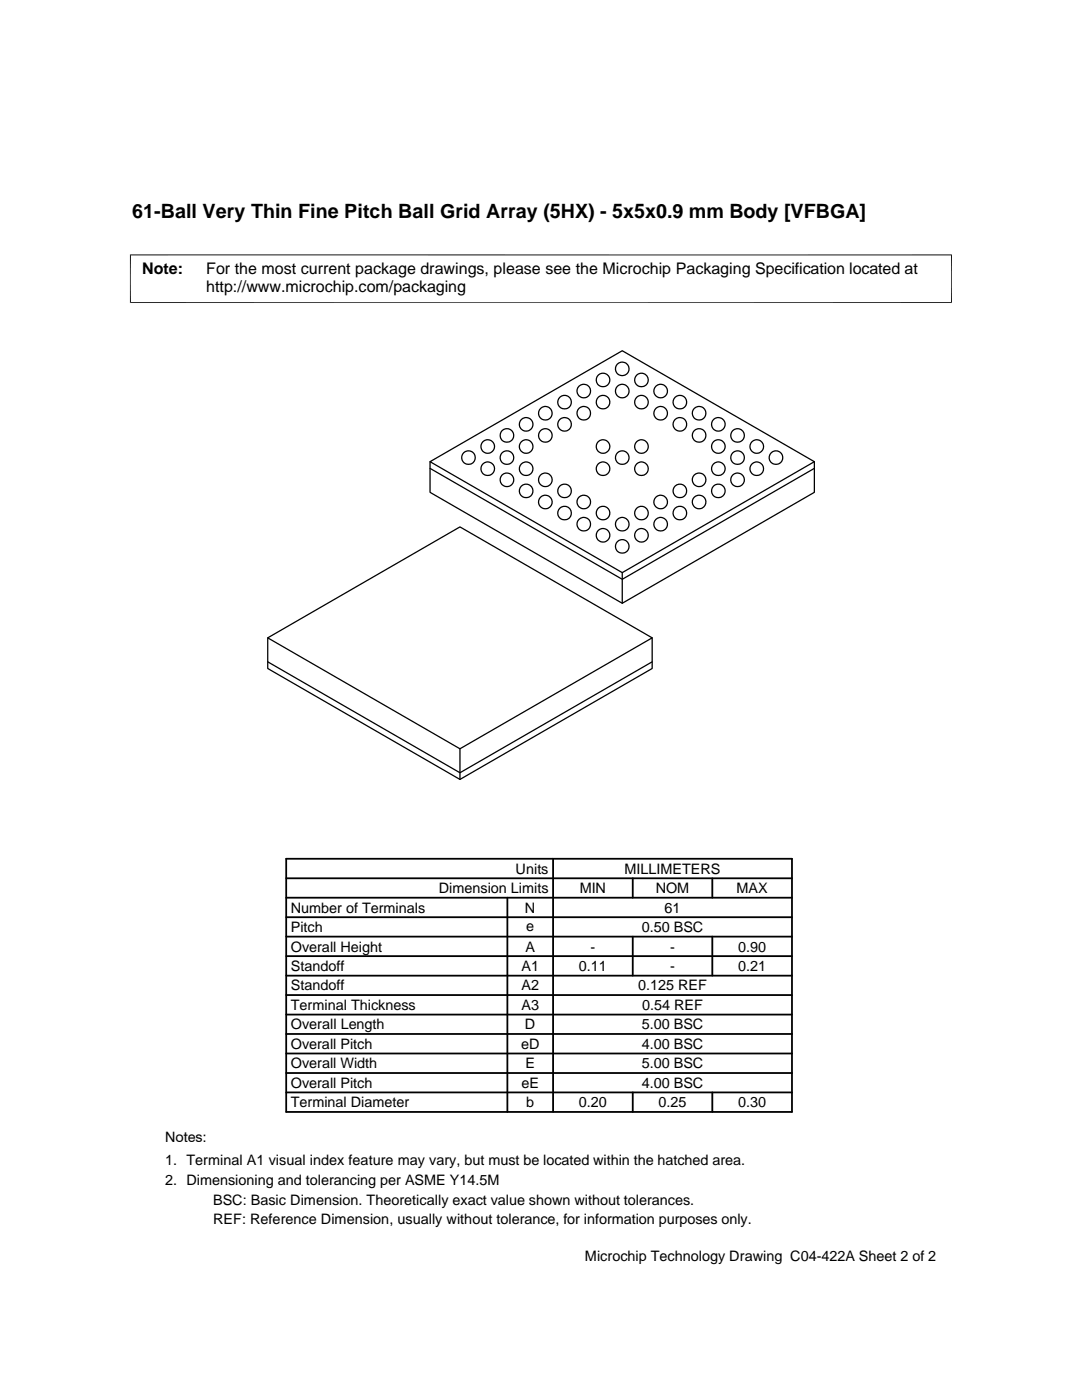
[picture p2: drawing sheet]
<svg xmlns="http://www.w3.org/2000/svg" width="216mm" height="279mm" viewBox="0 0 216 279" stroke-linecap="round" stroke-linejoin="round" font-family="sans-serif">
<defs><g id="words">
<text font-size="3.9" x="26.4" y="43.5">61-Ball Very Thin Fine Pitch Ball Grid Array (5HX) - 5x5x0.9 mm Body [VFBGA]</text>
<g font-size="3.2">
<text x="28.4" y="54.6">Note:</text>
<text x="41.1" y="58.3">http://www.microchip.com/packaging</text>
<text x="41.1" y="54.6">For the most current package drawings, please see the Microchip Packaging Specification located at</text>
</g>
<g font-size="2.9">
<text x="87.6" y="178.2">Dimension Limits</text>
<text x="102.9" y="174.4">Units</text>
<text x="115.7" y="178.2">MIN</text>
<text x="124.6" y="174.4">MILLIMETERS</text>
<text x="130.8" y="178.2">NOM</text>
<text x="147" y="178.2">MAX</text>
<text x="58" y="182.1">Number of Terminals</text>
<text x="104.8" y="182.1">N</text>
<text x="105" y="185.7">e</text>
<text x="132.6" y="182.1">61</text>
<text x="58" y="189.9">Overall Height</text>
<text x="58" y="186">Pitch</text>
<text x="104.8" y="189.9">A</text>
<text x="117.8" y="189.9">-</text>
<text x="128" y="186">0.50 BSC</text>
<text x="133.7" y="189.9">-</text>
<text x="147.3" y="189.9">0.90</text>
<text x="58" y="193.8">Standoff</text>
<text x="58" y="197.7">Standoff</text>
<text x="104" y="197.7">A2</text>
<text x="104.1" y="193.8">A1</text>
<text x="115.5" y="193.8">0.11</text>
<text x="127.3" y="197.7">0.125 REF</text>
<text x="133.7" y="193.8">-</text>
<text x="147.3" y="193.8">0.21</text>
<text x="58" y="201.6">Terminal Thickness</text>
<text x="104.1" y="201.5">A3</text>
<text x="128.1" y="201.6">0.54 REF</text>
<text x="58" y="205.4">Overall Length</text>
<text x="58" y="209.3">Overall Pitch</text>
<text x="104" y="209.3">eD</text>
<text x="104.8" y="205.4">D</text>
<text x="128" y="205.4">5.00 BSC</text>
<text x="128" y="209.3">4.00 BSC</text>
<text x="58" y="213.2">Overall Width</text>
<text x="104.8" y="213.2">E</text>
<text x="128" y="213.2">5.00 BSC</text>
<text x="58" y="221">Terminal Diameter</text>
<text x="58" y="217.1">Overall Pitch</text>
<text x="104" y="217.1">eE</text>
<text x="105" y="221">b</text>
<text x="115.5" y="221">0.20</text>
<text x="128" y="217.1">4.00 BSC</text>
<text x="131.4" y="221">0.25</text>
<text x="147.3" y="221">0.30</text>
<text x="32.9" y="228">Notes:</text>
<text x="32.9" y="232.6">1. Terminal A1 visual index feature may vary, but must be located within the hatched area.</text>
<text x="32.9" y="236.5">2. Dimensioning and tolerancing per ASME Y14.5M</text>
<text x="42.5" y="244.3">REF: Reference Dimension, usually without tolerance, for information purposes only.</text>
<text x="42.5" y="240.6">BSC: Basic Dimension. Theoretically exact value shown without tolerances.</text>
<text x="116.7" y="251.7">Microchip Technology Drawing C04-422A Sheet 2 of 2</text>
</g>
</g></defs>
<g fill="none" stroke="#000" stroke-width=".25">
<path d="M85.8 92.1v6.2l38.4 22.1 38.3-22.1v-6.2M85.8 92.1l38.4-22.1 38.3 22.1-38.3 22.2zM85.8 93.5l38.4 22.1 38.3-22.1M124.2 114.3v6.1M53.4 127.3l38.4-22.1 38.3 22.1-38.3 22.1zM53.4 127.3v6.1l38.4 22.2 38.3-22.2v-6.1M53.4 132.1l38.4 22.1 38.3-22.1M91.8 149.4v6.2"/>
<circle cx="116.5" cy="78" r="1.36"/>
<circle cx="120.3" cy="75.8" r="1.36"/>
<circle cx="124.2" cy="78" r="1.36"/>
<circle cx="124.2" cy="73.6" r="1.35"/>
<circle cx="128" cy="75.8" r="1.35"/>
<circle cx="131.8" cy="78" r="1.36"/>
<circle cx="93.5" cy="91.3" r="1.35"/>
<circle cx="97.3" cy="89.1" r="1.36"/>
<circle cx="97.3" cy="93.5" r="1.36"/>
<circle cx="101.1" cy="95.8" r="1.36"/>
<circle cx="101.2" cy="86.9" r="1.36"/>
<circle cx="101.2" cy="91.3" r="1.36"/>
<circle cx="105" cy="84.7" r="1.36"/>
<circle cx="105" cy="98" r="1.35"/>
<circle cx="105" cy="89.1" r="1.36"/>
<circle cx="105" cy="93.6" r="1.35"/>
<circle cx="108.8" cy="95.8" r="1.36"/>
<circle cx="108.8" cy="82.5" r="1.35"/>
<circle cx="108.8" cy="86.9" r="1.35"/>
<circle cx="112.6" cy="84.7" r="1.36"/>
<circle cx="112.7" cy="98" r="1.35"/>
<circle cx="112.7" cy="80.3" r="1.35"/>
<circle cx="116.5" cy="82.5" r="1.35"/>
<circle cx="120.3" cy="80.3" r="1.36"/>
<circle cx="120.3" cy="89.1" r="1.36"/>
<circle cx="120.3" cy="93.5" r="1.36"/>
<circle cx="124.2" cy="91.3" r="1.35"/>
<circle cx="128" cy="80.3" r="1.35"/>
<circle cx="128" cy="89.1" r="1.36"/>
<circle cx="128" cy="93.6" r="1.35"/>
<circle cx="131.8" cy="82.5" r="1.35"/>
<circle cx="135.7" cy="84.7" r="1.36"/>
<circle cx="135.7" cy="80.3" r="1.35"/>
<circle cx="135.7" cy="98" r="1.35"/>
<circle cx="139.5" cy="95.8" r="1.36"/>
<circle cx="139.5" cy="82.5" r="1.36"/>
<circle cx="139.5" cy="86.9" r="1.35"/>
<circle cx="143.3" cy="84.7" r="1.36"/>
<circle cx="143.3" cy="98" r="1.36"/>
<circle cx="143.3" cy="89.1" r="1.36"/>
<circle cx="143.3" cy="93.5" r="1.36"/>
<circle cx="147.2" cy="95.8" r="1.36"/>
<circle cx="147.2" cy="86.9" r="1.35"/>
<circle cx="147.2" cy="91.3" r="1.35"/>
<circle cx="151" cy="89.1" r="1.36"/>
<circle cx="151" cy="93.6" r="1.35"/>
<circle cx="154.8" cy="91.3" r="1.35"/>
<circle cx="108.8" cy="100.2" r="1.36"/>
<circle cx="112.7" cy="102.4" r="1.35"/>
<circle cx="116.5" cy="104.6" r="1.35"/>
<circle cx="116.5" cy="100.2" r="1.36"/>
<circle cx="120.3" cy="102.4" r="1.36"/>
<circle cx="120.3" cy="106.8" r="1.36"/>
<circle cx="124.2" cy="109" r="1.35"/>
<circle cx="124.2" cy="104.6" r="1.35"/>
<circle cx="128" cy="102.4" r="1.35"/>
<circle cx="128" cy="106.8" r="1.36"/>
<circle cx="131.8" cy="100.2" r="1.36"/>
<circle cx="131.8" cy="104.6" r="1.35"/>
<circle cx="135.7" cy="102.4" r="1.35"/>
<circle cx="139.5" cy="100.2" r="1.36"/>
</g>
<path d="M26 50.8v9.7M189.9 50.8v9.7M189.9 50.9h-164M25.9 60.4h164" fill="none" stroke="#000" stroke-width=".2"/>
<g fill="none" stroke="#000" stroke-width=".36">
<path d="M57.1 179.2h100.9M57.1 175.3h100.9M57.1 171.4h100.9v50.5h-100.9zM101.2 179.2v42.7M110.4 171.4v50.5M126.3 175.3v3.9M142.1 175.3v3.9M57.1 190.8h100.9M57.1 186.9h100.9M57.1 183h100.9M57.1 198.6h100.9M57.1 194.7h100.9"/>
<path d="M126.3 186.9v7.8M142.1 186.9v7.8M57.1 214.1h100.9M57.1 206.4h100.9M57.1 202.5h100.9M57.1 210.2h100.9M57.1 218h100.9M126.3 218v3.9M142.1 218v3.9"/>
</g>
<use href="#words"/>
</svg>
